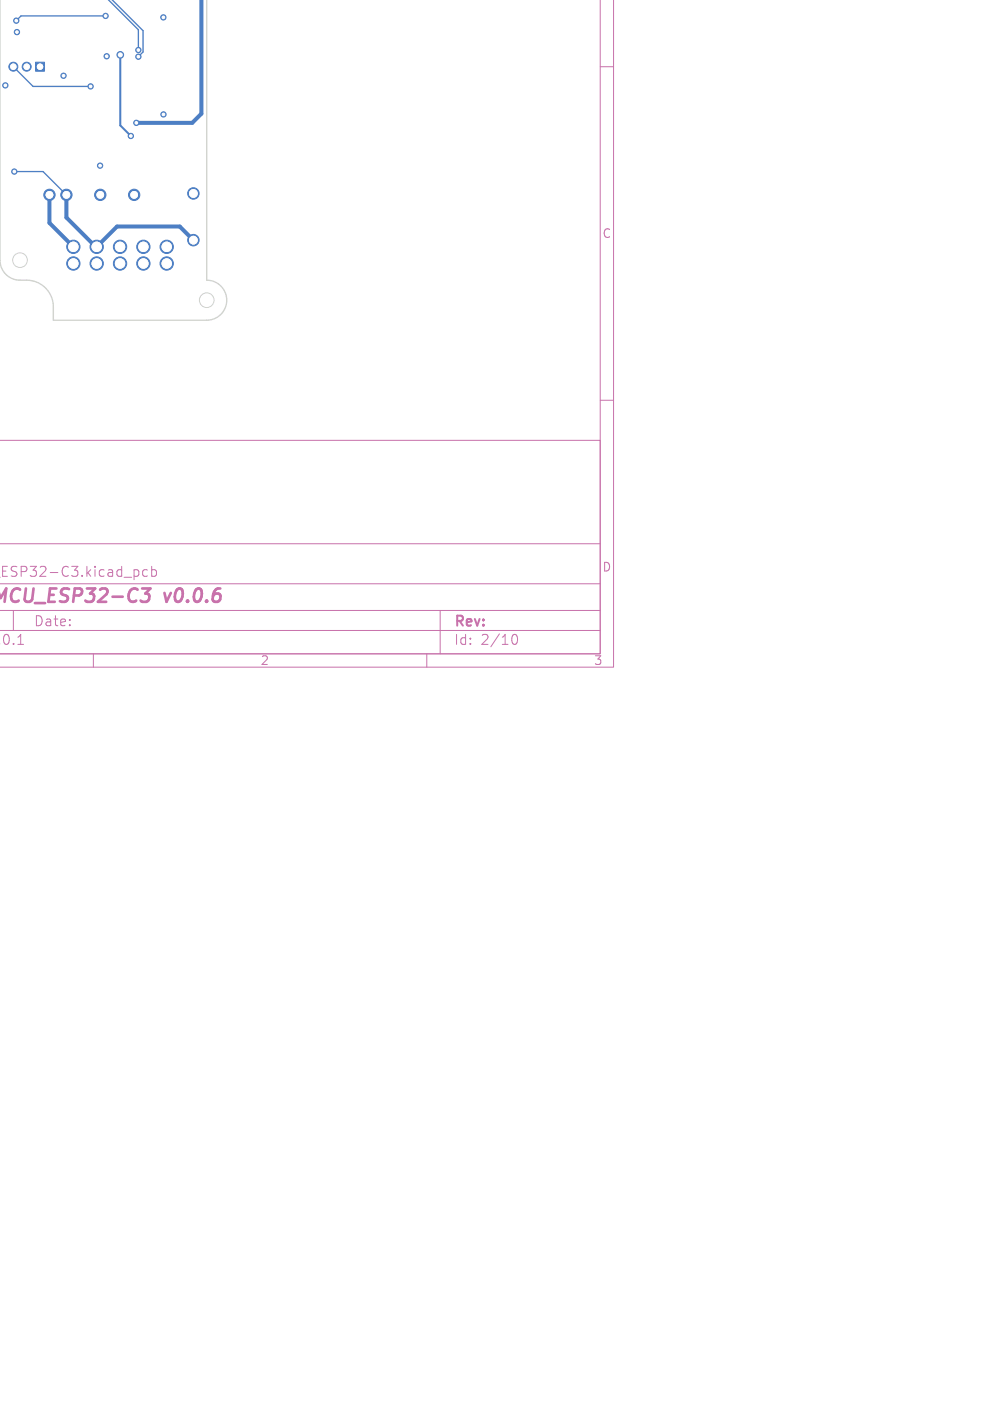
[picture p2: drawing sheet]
<svg xmlns="http://www.w3.org/2000/svg" width="148mm" height="210mm" viewBox="0 0 148 210" stroke-linecap="round" stroke-linejoin="round" font-family="sans-serif">
<defs><g id="words">
<g font-size="2.8" fill="#c872ab">
<text x=".1" y="90.9">CU_ESP32-C3</text>
<text x="25.6" y="90.9">v0.0.6</text>
</g>
<g font-size="2.1" fill="#c872ab">
<text x=".2" y="86.7">SP32-C3.kicad_pcb</text>
<text x="5" y="94.1">Date:</text>
<text x="68" y="94.3">Rev:</text>
<text x="-.5" y="96.9">.0.1</text>
<text x="68" y="96.9">Id:</text>
<text x="72.1" y="96.9">2/10</text>
</g>
<g font-size="1.8" fill="#c872ab">
<text x="90.3" y="35.9">C</text>
<text x="90.3" y="85.9">D</text>
<text x="39" y="99.9">2</text>
<text x="89" y="99.9">3</text>
</g>
</g></defs>
<g fill="none" stroke="#c872ab" stroke-width=".15">
<path d="M90 0v98h-90h90v-32h-90.1M92 0v100h-92M90 10h2M90 60h2M-.1 94.5h90.1M-.1 91.5h90.1M-.1 87.5h90.1M-.1 81.5h90.1M2 91.5v3M2.7 96.6h.8M14 98v2M18.6 86.5h1.1"/>
<path d="M20.1 85.4v1.5M20.1 85.5l.4-.1 .3 .3v.4l-.1 .2h-.6M22.1 85.5l-.4-.1-.3 .3v.4l.1 .2h.6M22.7 85.5l.5-.1 .3 .3v.4l-.2 .2h-.6M22.7 84.9v1.5M64 98v2M66 91.5v6.5M76.7 95.7a.55 .55 0 0 1 .4-.6h.1a.94 .94 0 0 1 0 1.5h-.1a.55 .55 0 0 1-.4-.6"/>
</g>
<path d="M19.8 88.3a.67 .67 0 0 1 .8 .1M20.4 90l-.6 .2M21.3 88.2h1.3l-.8 .8h.3l.2 .2 .1 .6-.2 .2-.3 .2h-.5l-.3-.2M24.7 88.9l.3 1.3" fill="none" stroke="#c872ab" stroke-width=".4"/>
<g fill="#4d7fc4" stroke="#4d7fc4" stroke-width=".15">
<path d="M5.3 9.3h1.4v1.4h-1.4z"/>
<circle cx="11" cy="37" r="1"/>
<circle cx="14.5" cy="37" r="1"/>
<circle cx="18" cy="37" r="1"/>
<circle cx="21.5" cy="37" r="1"/>
<circle cx="25" cy="37" r="1"/>
<circle cx="11" cy="39.5" r="1"/>
<circle cx="14.5" cy="39.5" r="1"/>
<circle cx="18" cy="39.5" r="1"/>
<circle cx="21.5" cy="39.5" r="1"/>
<circle cx="25" cy="39.5" r="1"/>
<circle cx="29" cy="36" r=".86"/>
<circle cx="7.4" cy="29.2" r=".85"/>
<circle cx="10" cy="29.2" r=".85"/>
<circle cx="15" cy="29.2" r=".85"/>
<circle cx="20.1" cy="29.2" r=".85"/>
<circle cx="4" cy="10" r=".67"/>
<circle cx="2" cy="10" r=".67"/>
<circle cx="29" cy="29" r=".86"/>
<circle cx="20.7" cy="8.5" r=".4"/>
<circle cx="20.7" cy="7.5" r=".4"/>
<circle cx="24.5" cy="2.6" r=".4"/>
<circle cx=".8" cy="12.8" r=".4"/>
<circle cx="2.5" cy="4.8" r=".4"/>
<circle cx="15" cy="24.8" r=".4"/>
<circle cx="9.5" cy="11.4" r=".4"/>
<circle cx="16" cy="8.4" r=".4"/>
<circle cx="24.5" cy="17.2" r=".4"/>
<circle cx="20.4" cy="18.4" r=".4"/>
<circle cx="13.6" cy="13" r=".4"/>
<circle cx="2.1" cy="25.7" r=".4"/>
<circle cx="15.8" cy="2.4" r=".4"/>
<circle cx="2.4" cy="3.1" r=".4"/>
<circle cx="19.6" cy="20.4" r=".4"/>
<circle cx="18" cy="8.2" r=".5"/>
</g>
<path d="M16.2 0l4.6 4.5v3M16.8 0l4.6 4.6v3.2l-.6 .7M2 10l3 3h8.6M15.8 2.4h-12.6l-.8 .7M2.1 25.7h4.4l3.4 3.5M14.3 37h.2" fill="none" stroke="#4d7fc4" stroke-width=".2"/>
<path d="M30.2 -.1v17.1l-1.4 1.4h-8.4M7.4 29.2v4.2l3.6 3.6M10 29.2v3.4l4.4 4.4h.1l3-3h9.5l2 2" fill="none" stroke="#4d7fc4" stroke-width=".6"/>
<path d="M18 8.2v10.6l1.6 1.6" fill="none" stroke="#4d7fc4" stroke-width=".3"/>
<g fill="#fff" stroke="#fff" stroke-width=".15">
<circle cx="20.7" cy="8.5" r=".2"/>
<circle cx="20.7" cy="7.5" r=".2"/>
<circle cx="24.5" cy="2.6" r=".2"/>
<circle cx=".8" cy="12.8" r=".2"/>
<circle cx="2.5" cy="4.8" r=".2"/>
<circle cx="15" cy="24.8" r=".2"/>
<circle cx="9.5" cy="11.4" r=".2"/>
<circle cx="16" cy="8.4" r=".2"/>
<circle cx="24.5" cy="17.2" r=".2"/>
<circle cx="20.4" cy="18.4" r=".2"/>
<circle cx="13.6" cy="13" r=".2"/>
<circle cx="2.1" cy="25.7" r=".2"/>
<circle cx="15.8" cy="2.4" r=".2"/>
<circle cx="2.4" cy="3.1" r=".2"/>
<circle cx="19.6" cy="20.4" r=".2"/>
<circle cx="18" cy="8.2" r=".3"/>
<circle cx="11" cy="37" r=".7"/>
<circle cx="14.5" cy="37" r=".7"/>
<circle cx="18" cy="37" r=".7"/>
<circle cx="21.5" cy="37" r=".7"/>
<circle cx="25" cy="37" r=".7"/>
<circle cx="11" cy="39.5" r=".7"/>
<circle cx="14.5" cy="39.5" r=".7"/>
<circle cx="18" cy="39.5" r=".7"/>
<circle cx="21.5" cy="39.5" r=".7"/>
<circle cx="25" cy="39.5" r=".7"/>
<circle cx="29" cy="36" r=".57"/>
<circle cx="7.4" cy="29.2" r=".5"/>
<circle cx="10" cy="29.2" r=".5"/>
<circle cx="15" cy="29.2" r=".5"/>
<circle cx="20.1" cy="29.2" r=".5"/>
<circle cx="6" cy="10" r=".4"/>
<circle cx="4" cy="10" r=".4"/>
<circle cx="2" cy="10" r=".4"/>
<circle cx="29" cy="29" r=".58"/>
</g>
<path d="M0 0v39a3 3 0 0 0 3 3 4.3 4.3 0 0 1 4.3 1.7l.5 .9 .1 .7 .1 2.7h23a3 3 0 0 0 3-3 3 3 0 0 0-3-3v-42" fill="none" stroke="#d0d2cd" stroke-width=".2"/>
<g fill="none" stroke="#d0d2cd" stroke-width=".15">
<circle cx="3" cy="39" r="1.1"/>
<circle cx="31" cy="45" r="1.1"/>
</g>
<g fill="#d0d2cd" stroke="#d0d2cd" stroke-width=".15">
<circle cx="11" cy="37" r=".7"/>
<circle cx="14.5" cy="37" r=".7"/>
<circle cx="18" cy="37" r=".7"/>
<circle cx="21.5" cy="37" r=".7"/>
<circle cx="25" cy="37" r=".7"/>
<circle cx="11" cy="39.5" r=".7"/>
<circle cx="14.5" cy="39.5" r=".7"/>
<circle cx="18" cy="39.5" r=".7"/>
<circle cx="21.5" cy="39.5" r=".7"/>
<circle cx="25" cy="39.5" r=".7"/>
<circle cx="29" cy="36" r=".57"/>
<circle cx="7.4" cy="29.2" r=".5"/>
<circle cx="10" cy="29.2" r=".5"/>
<circle cx="15" cy="29.2" r=".5"/>
<circle cx="20.1" cy="29.2" r=".5"/>
<circle cx="6" cy="10" r=".4"/>
<circle cx="4" cy="10" r=".4"/>
<circle cx="2" cy="10" r=".4"/>
<circle cx="29" cy="29" r=".58"/>
</g>
<use href="#words"/>
</svg>
